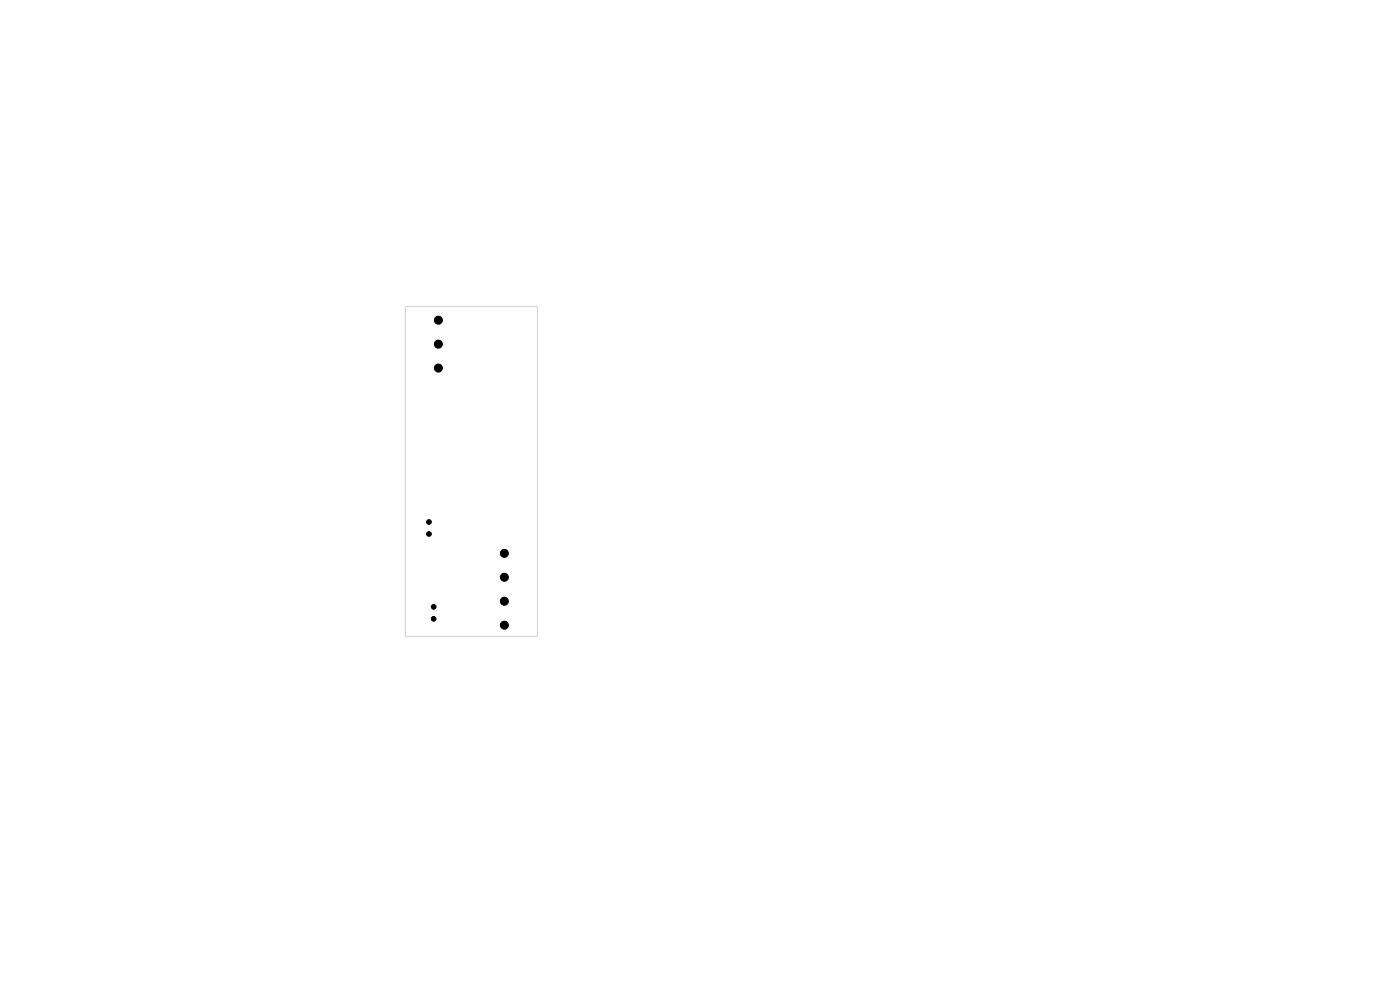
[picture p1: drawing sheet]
<svg xmlns="http://www.w3.org/2000/svg" width="297mm" height="210mm" viewBox="0 0 297 210" stroke-linecap="round" stroke-linejoin="round" font-family="sans-serif">
<path d="M86 65h28v70h-28z" fill="none" stroke="#d0d2cd" stroke-width=".21"/>
<g fill="#000" stroke="#000" stroke-width=".21">
<circle cx="93" cy="67.9" r=".85"/>
<circle cx="93" cy="78.1" r=".85"/>
<circle cx="93" cy="73" r=".85"/>
<circle cx="91" cy="113.3" r=".5"/>
<circle cx="91" cy="110.7" r=".5"/>
<circle cx="107" cy="117.4" r=".85"/>
<circle cx="92" cy="131.3" r=".5"/>
<circle cx="92" cy="128.7" r=".5"/>
<circle cx="107" cy="127.5" r=".85"/>
<circle cx="107" cy="132.6" r=".85"/>
<circle cx="107" cy="122.5" r=".85"/>
</g>
</svg>
